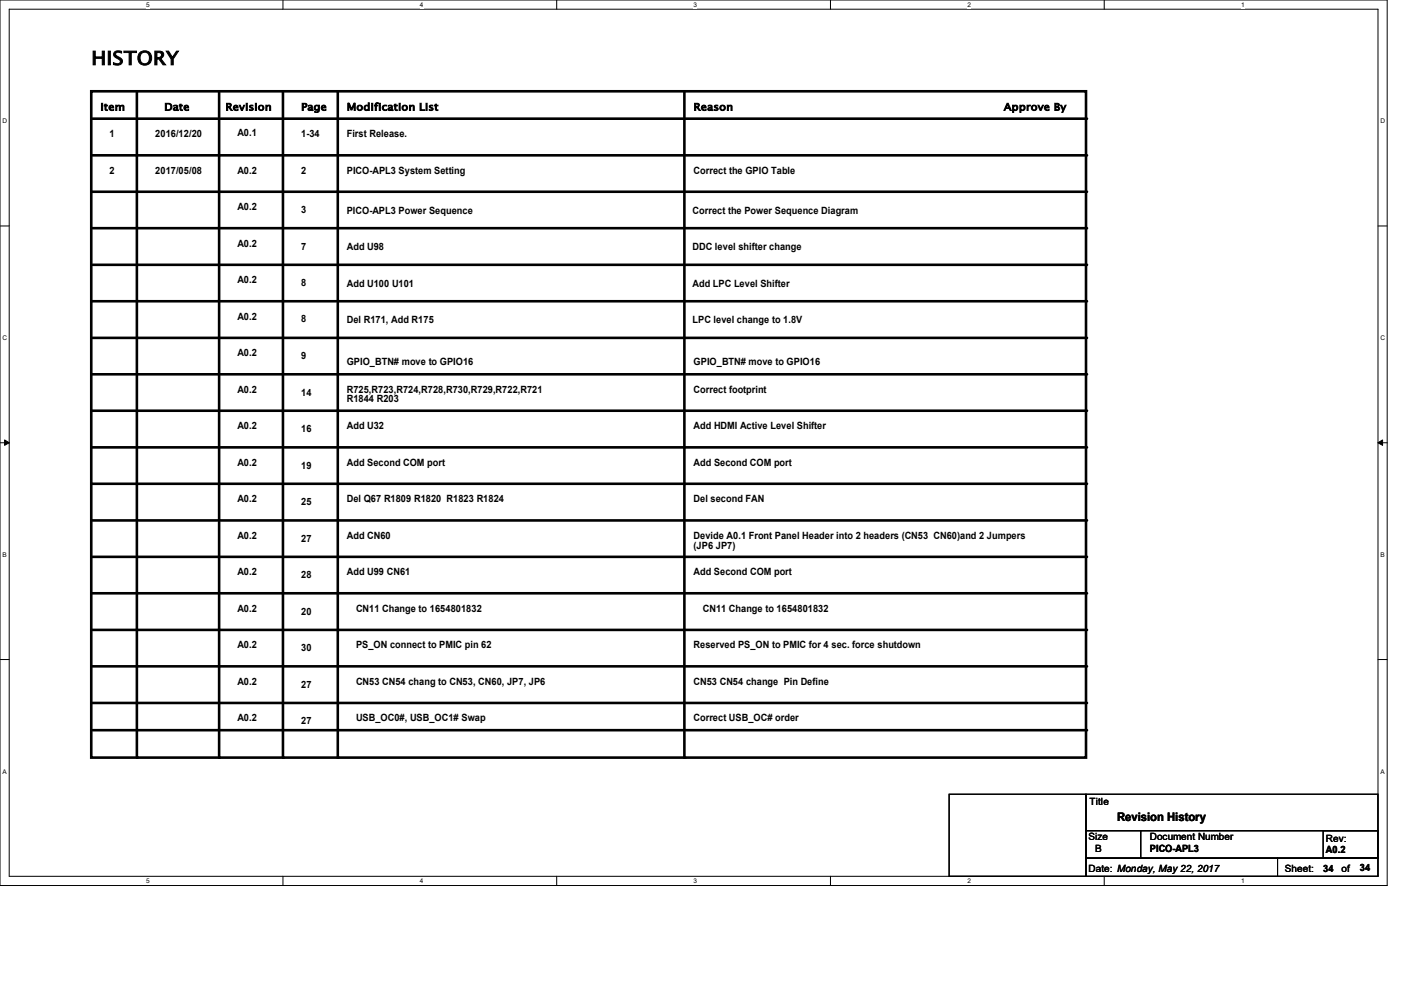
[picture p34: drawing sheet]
<svg xmlns="http://www.w3.org/2000/svg" width="297mm" height="210mm" viewBox="0 0 297 210" stroke-linecap="round" stroke-linejoin="round" font-family="sans-serif">
<defs><g id="words">
<text font-size="4" x="19.3" y="13.7">HISTORY</text>
<text font-size="2.5" x="236.3" y="173.6">Revision History</text>
<g font-size="2.1">
<text x="21.3" y="23.4">Item</text>
<text x="34.8" y="23.4">Date</text>
<text x="47.7" y="23.4">Revision</text>
<text x="63.7" y="23.4">Page</text>
<text x="73.4" y="23.4">Modification List</text>
<text x="146.7" y="23.4">Reason</text>
<text x="212.4" y="23.4">Approve By</text>
<text x="23.2" y="29">1</text>
<text x="32.9" y="29">2016/12/20</text>
<text x="50.2" y="28.8">A0.1</text>
<text x="63.7" y="29">1-34</text>
<text x="73.4" y="29">First Release.</text>
<text x="23.2" y="36.7">2</text>
<text x="32.9" y="36.7">2017/05/08</text>
<text x="50.2" y="36.7">A0.2</text>
<text x="63.7" y="36.7">2</text>
<text x="73.4" y="36.7">PICO-APL3 System Setting</text>
<text x="146.7" y="36.7">Correct the GPIO Table</text>
<text x="50.2" y="44.5">A0.2</text>
<text x="63.7" y="45">3</text>
<text x="73.4" y="45.3">PICO-APL3 Power Sequence</text>
<text x="146.5" y="45.3">Correct the Power Sequence Diagram</text>
<text x="50.2" y="52.2">A0.2</text>
<text x="63.7" y="52.8">7</text>
<text x="73.4" y="53">Add U98</text>
<text x="146.5" y="53">DDC level shifter change</text>
<text x="50.2" y="59.9">A0.2</text>
<text x="63.7" y="60.5">8</text>
<text x="73.4" y="60.7">Add U100 U101</text>
<text x="146.5" y="60.7">Add LPC Level Shifter</text>
<text x="50.2" y="67.6">A0.2</text>
<text x="63.7" y="68.2">8</text>
<text x="73.4" y="68.4">Del R171, Add R175</text>
<text x="146.5" y="68.4">LPC level change to 1.8V</text>
<text x="50.2" y="75.4">A0.2</text>
<text x="63.7" y="75.9">9</text>
<text x="73.4" y="77.3">GPIO_BTN# move to GPIO16</text>
<text x="146.7" y="77.3">GPIO_BTN# move to GPIO16</text>
<text x="50.2" y="83.1">A0.2</text>
<text x="63.7" y="83.7">14</text>
<text x="73.4" y="83.1">R725,R723,R724,R728,R730,R729,R722,R721</text>
<text x="146.7" y="83.1">Correct footprint</text>
<text x="73.4" y="85">R1844 R203</text>
<text x="50.2" y="90.8">A0.2</text>
<text x="63.7" y="91.4">16</text>
<text x="73.4" y="90.8">Add U32</text>
<text x="146.7" y="90.8">Add HDMI Active Level Shifter</text>
<text x="50.2" y="98.5">A0.2</text>
<text x="63.7" y="99.1">19</text>
<text x="73.4" y="98.5">Add Second COM port</text>
<text x="146.7" y="98.5">Add Second COM port</text>
<text x="50.2" y="106.3">A0.2</text>
<text x="63.7" y="106.8">25</text>
<text x="73.4" y="106.3">Del Q67 R1809 R1820 R1823 R1824</text>
<text x="146.7" y="106.3">Del second FAN</text>
<text x="50.2" y="114">A0.2</text>
<text x="73.4" y="114">Add CN60</text>
<text x="146.7" y="114">Devide A0.1 Front Panel Header into 2 headers (CN53 CN60)and 2 Jumpers</text>
<text x="63.7" y="114.6">27</text>
<text x="146.7" y="116.2">(JP6 JP7)</text>
<text x="50.2" y="121.7">A0.2</text>
<text x="63.7" y="122.3">28</text>
<text x="73.4" y="121.7">Add U99 CN61</text>
<text x="146.7" y="121.7">Add Second COM port</text>
<text x="50.2" y="129.4">A0.2</text>
<text x="63.7" y="130">20</text>
<text x="75.3" y="129.4">CN11 Change to 1654801832</text>
<text x="148.7" y="129.4">CN11 Change to 1654801832</text>
<text x="50.2" y="137.1">A0.2</text>
<text x="63.7" y="137.7">30</text>
<text x="75.3" y="137.1">PS_ON connect to PMIC pin 62</text>
<text x="146.7" y="137.1">Reserved PS_ON to PMIC for 4 sec. force shutdown</text>
<text x="50.2" y="144.9">A0.2</text>
<text x="63.7" y="145.4">27</text>
<text x="75.3" y="144.9">CN53 CN54 chang to CN53, CN60, JP7, JP6</text>
<text x="146.7" y="144.9">CN53 CN54 change Pin Define</text>
<text x="50.2" y="152.6">A0.2</text>
<text x="63.7" y="153.2">27</text>
<text x="75.3" y="152.6">USB_OC0#, USB_OC1# Swap</text>
<text x="146.7" y="152.6">Correct USB_OC# order</text>
<text x="230.5" y="170.3">Title</text>
<text x="230.3" y="177.6">Size</text>
<text x="243.2" y="177.6">Document Number</text>
<text x="280.5" y="178">Rev:</text>
<text x="230.3" y="184.4">Date: Monday, May 22, 2017</text>
<text x="231.6" y="180.1">B</text>
<text x="243.2" y="180.2">PICO-APL3</text>
<text x="271.8" y="184.4">Sheet:</text>
<text x="279.9" y="184.4">34</text>
<text x="280.5" y="180.4">A0.2</text>
<text x="283.8" y="184.4">of</text>
<text x="287.7" y="184.2">34</text>
</g>
<g font-size="1.4">
<text x="30.9" y="1.4">5</text>
<text x="88.8" y="1.4">4</text>
<text x="146.7" y="1.4">3</text>
<text x="204.6" y="1.4">2</text>
<text x="262.6" y="1.4">1</text>
<text x=".5" y="26.1">D</text>
<text x="292" y="26.1">D</text>
<text x=".5" y="71.9">C</text>
<text x="292" y="71.9">C</text>
<text x=".5" y="117.8">B</text>
<text x="292" y="117.8">B</text>
<text x=".5" y="163.6">A</text>
<text x="292" y="163.6">A</text>
<text x="30.9" y="186.8">5</text>
<text x="88.8" y="186.8">4</text>
<text x="146.7" y="186.8">3</text>
<text x="204.6" y="186.8">2</text>
<text x="262.6" y="186.8">1</text>
</g>
</g></defs>
<path d="M0 0h293.5v187.3h-293.5zM1.9 1.9h289.6v183.4h-289.6z" fill="none" stroke="#000" stroke-width=".21"/>
<g fill="#fff">
<path d="M30.9 .2h.8v1.5h-.8z"/>
<path d="M30.9 185.5h.8v1.6h-.8z"/>
</g>
<path d="M59.9 0v1.9M59.9 185.3v2" fill="none" stroke="#000" stroke-width=".21"/>
<g fill="#fff">
<path d="M88.8 .2h.8v1.5h-.8z"/>
<path d="M88.8 185.5h.8v1.6h-.8z"/>
</g>
<path d="M117.8 0v1.9M117.8 185.3v2" fill="none" stroke="#000" stroke-width=".21"/>
<g fill="#fff">
<path d="M146.7 .2h.8v1.5h-.8z"/>
<path d="M146.7 185.5h.8v1.6h-.8z"/>
</g>
<path d="M175.7 0v1.9M175.7 185.3v2" fill="none" stroke="#000" stroke-width=".21"/>
<g fill="#fff">
<path d="M204.6 .2h.8v1.5h-.8z"/>
<path d="M204.6 185.5h.8v1.6h-.8z"/>
</g>
<path d="M233.6 0v1.9M233.6 185.3v2" fill="none" stroke="#000" stroke-width=".21"/>
<g fill="#fff">
<path d="M262.6 .2h.7v1.5h-.7z"/>
<path d="M262.6 185.5h.7v1.6h-.7z"/>
<path d="M.5 24.8h1v1.6h-1z"/>
<path d="M292 24.8h1v1.6h-1z"/>
<path d="M.5 70.7h1v1.5h-1z"/>
<path d="M292 70.7h1v1.5h-1z"/>
</g>
<path d="M0 47.8h1.9M291.5 47.8h2" fill="none" stroke="#000" stroke-width=".21"/>
<g fill="#fff">
<path d="M.5 116.5h.9v1.6h-.9z"/>
<path d="M292 116.5h.9v1.6h-.9z"/>
</g>
<path d="M0 93.6h1.9M291.5 93.6h2" fill="none" stroke="#000" stroke-width=".21"/>
<path d="M1 93l.9 .6-.9 .6zM291.5 93.6l1-.6v1.2z" fill="#000" stroke="#000" stroke-width=".21"/>
<g fill="#fff">
<path d="M.5 162.4h.9v1.5h-.9z"/>
<path d="M292 162.4h.9v1.5h-.9z"/>
</g>
<path d="M0 139.5h1.9M291.5 139.5h2M200.8 168h28.9v17.3h-28.9zM229.7 175.7h11.6v5.8h-11.6zM229.7 168h61.8v7.7h-61.8zM241.3 175.7h50.2v5.8h-50.2zM279.9 175.7h11.6v5.8h-11.6zM229.7 181.5h40.6v3.8h-40.6zM270.3 181.5h21.2v3.8h-21.2z" fill="none" stroke="#000" stroke-width=".21"/>
<g fill="none" stroke="#000" stroke-width=".55">
<path d="M19.3 19.3h210.4v140.9h-210.4zM29 19.3v140.9M46.4 19.3v140.9M59.9 19.3v140.9M71.5 19.3v140.9M144.8 19.3v140.9M19.3 25.1h210.4M19.3 32.9h210.4M19.3 40.6h210.4M19.3 48.3h210.4M19.3 56h210.4M19.3 63.7h210.4"/>
<path d="M19.3 71.5h210.4M19.3 79.2h210.4M19.3 86.9h210.4M19.3 94.6h210.4M19.3 102.3h210.4M19.3 110.1h210.4M19.3 117.8h210.4M19.3 125.5h210.4M19.3 133.2h210.4M19.3 140.9h210.4M19.3 148.7h210.4M19.3 154.4h210.4"/>
</g>
<g fill="#000">
<circle cx="229.7" cy="25.1" r=".28"/>
<circle cx="229.7" cy="32.9" r=".28"/>
<circle cx="229.7" cy="40.6" r=".28"/>
<circle cx="229.7" cy="48.3" r=".28"/>
<circle cx="229.7" cy="56" r=".28"/>
<circle cx="229.7" cy="71.5" r=".28"/>
<circle cx="229.7" cy="79.2" r=".28"/>
<circle cx="229.7" cy="63.7" r=".28"/>
<circle cx="229.7" cy="86.9" r=".28"/>
<circle cx="229.7" cy="94.6" r=".28"/>
<circle cx="229.7" cy="117.8" r=".28"/>
<circle cx="229.7" cy="102.3" r=".28"/>
<circle cx="229.7" cy="110.1" r=".28"/>
<circle cx="229.7" cy="133.2" r=".28"/>
<circle cx="229.7" cy="125.5" r=".28"/>
<circle cx="229.7" cy="140.9" r=".28"/>
<circle cx="229.7" cy="154.4" r=".28"/>
<circle cx="229.7" cy="148.7" r=".28"/>
<circle cx="29" cy="160.2" r=".28"/>
<circle cx="46.4" cy="160.2" r=".28"/>
<circle cx="59.9" cy="160.2" r=".28"/>
<circle cx="71.5" cy="160.2" r=".28"/>
<circle cx="144.8" cy="160.2" r=".28"/>
</g>
<use href="#words"/>
</svg>
